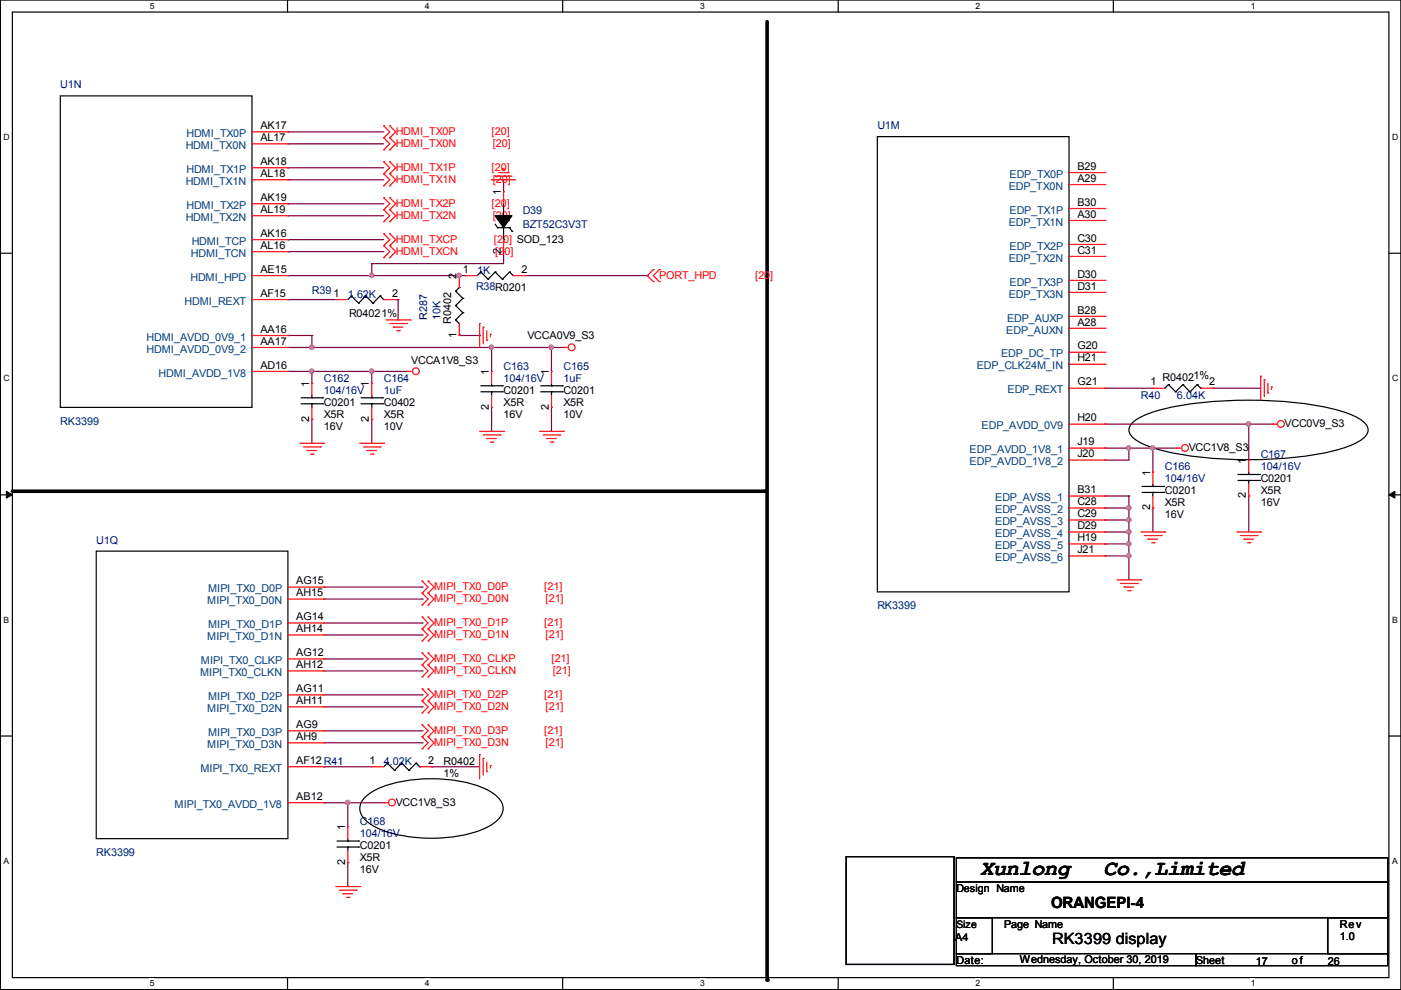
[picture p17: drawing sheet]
<svg xmlns="http://www.w3.org/2000/svg" width="297mm" height="210mm" viewBox="0 0 297 210" stroke-linecap="round" stroke-linejoin="round" font-family="sans-serif">
<defs><g id="words">
<g font-size="4.6">
<text x="207.9" y="185.4">Xunlong</text>
<text x="233.9" y="185.4">Co.,Limited</text>
</g>
<g font-size="3.3">
<text x="222.8" y="192.5">ORANGEPI-4</text>
<text x="223.1" y="200.1">RK3399 display</text>
</g>
<g font-size="2.3" fill="#00007f">
<text x="12.8" y="18.7">U1N</text>
<text x="186" y="27.4">U1M</text>
<text x="110.8" y="45.4">D39</text>
<text x="110.8" y="48.4">BZT52C3V3T</text>
<text x="101.2" y="58.1">1K</text>
<text x="66.1" y="62.4">R39</text>
<text x="73.7" y="63.2">1.62K</text>
<text x="100.9" y="61.4">R38R0201</text>
<text x="90.6" y="67.8" transform="rotate(-90 90.6 67.8)">R287</text>
<text x="93.4" y="67.8" transform="rotate(-90 93.4 67.8)">10K</text>
<text x="68.7" y="81">C162</text>
<text x="68.7" y="83.5">104/16V</text>
<text x="81.4" y="81">C164</text>
<text x="81.4" y="83.5">1uF</text>
<text x="106.8" y="78.4">C163</text>
<text x="106.8" y="81">104/16V</text>
<text x="119.5" y="78.4">C165</text>
<text x="119.5" y="81">1uF</text>
<text x="241.9" y="84.5">R40</text>
<text x="249.5" y="84.5">6.04K</text>
<text x="12.8" y="90.1">RK3399</text>
<text x="247" y="99.8">C166</text>
<text x="267.3" y="97.2">C167</text>
<text x="267.3" y="99.8">104/16V</text>
<text x="247" y="102.3">104/16V</text>
<text x="20.4" y="115.2">U1Q</text>
<text x="186" y="129.2">RK3399</text>
<text x="81.4" y="162.2">4.02K</text>
<text x="76.3" y="174.9">C168</text>
<text x="76.3" y="177.5">104/16V</text>
<text x="20.4" y="181.5">RK3399</text>
</g>
<g font-size="2.3" fill="#003f7f">
<text x="39.5" y="29.1">HDMI_TX0P</text>
<text x="39.4" y="31.6">HDMI_TX0N</text>
<text x="39.4" y="39.2">HDMI_TX1N</text>
<text x="39.5" y="36.7">HDMI_TX1P</text>
<text x="213.9" y="40.2">EDP_TX0N</text>
<text x="214" y="37.7">EDP_TX0P</text>
<text x="39.4" y="46.8">HDMI_TX2N</text>
<text x="39.5" y="44.3">HDMI_TX2P</text>
<text x="213.9" y="47.9">EDP_TX1N</text>
<text x="214" y="45.3">EDP_TX1P</text>
<text x="40.6" y="51.9">HDMI_TCP</text>
<text x="214" y="52.9">EDP_TX2P</text>
<text x="40.4" y="59.5">HDMI_HPD</text>
<text x="40.5" y="54.5">HDMI_TCN</text>
<text x="213.9" y="55.5">EDP_TX2N</text>
<text x="39.1" y="64.6">HDMI_REXT</text>
<text x="213.9" y="63.1">EDP_TX3N</text>
<text x="214" y="60.6">EDP_TX3P</text>
<text x="213.4" y="70.7">EDP_AUXN</text>
<text x="213.5" y="68.2">EDP_AUXP</text>
<text x="31.1" y="72.2">HDMI_AVDD_0V9_1</text>
<text x="31.1" y="74.8">HDMI_AVDD_0V9_2</text>
<text x="212.3" y="75.8">EDP_DC_TP</text>
<text x="33.6" y="79.9">HDMI_AVDD_1V8</text>
<text x="207.1" y="78.3">EDP_CLK24M_IN</text>
<text x="213.6" y="83.4">EDP_REXT</text>
<text x="208.1" y="91">EDP_AVDD_0V9</text>
<text x="205.6" y="96.1">EDP_AVDD_1V8_1</text>
<text x="205.6" y="98.7">EDP_AVDD_1V8_2</text>
<text x="211" y="106.3">EDP_AVSS_1</text>
<text x="211" y="108.8">EDP_AVSS_2</text>
<text x="211" y="111.4">EDP_AVSS_3</text>
<text x="211" y="113.9">EDP_AVSS_4</text>
<text x="211" y="116.4">EDP_AVSS_5</text>
<text x="211" y="119">EDP_AVSS_6</text>
<text x="44.1" y="125.6">MIPI_TX0_D0P</text>
<text x="43.9" y="128.1">MIPI_TX0_D0N</text>
<text x="43.9" y="135.7">MIPI_TX0_D1N</text>
<text x="44.1" y="133.2">MIPI_TX0_D1P</text>
<text x="42.4" y="143.4">MIPI_TX0_CLKN</text>
<text x="42.6" y="140.8">MIPI_TX0_CLKP</text>
<text x="44.1" y="148.4">MIPI_TX0_D2P</text>
<text x="43.9" y="151">MIPI_TX0_D2N</text>
<text x="43.9" y="158.6">MIPI_TX0_D3N</text>
<text x="44.1" y="156.1">MIPI_TX0_D3P</text>
<text x="42.5" y="163.7">MIPI_TX0_REXT</text>
<text x="37" y="171.3">MIPI_TX0_AVDD_1V8</text>
</g>
<g font-size="2.3">
<text x="55.2" y="27.4">AK17</text>
<text x="55.2" y="29.9">AL17</text>
<text x="55.2" y="35">AK18</text>
<text x="228.4" y="36">B29</text>
<text x="55.2" y="37.5">AL18</text>
<text x="106.2" y="41.4" transform="rotate(-90 106.2 41.4)">1</text>
<text x="228.4" y="38.5">A29</text>
<text x="55.2" y="42.6">AK19</text>
<text x="55.2" y="45.1">AL19</text>
<text x="228.4" y="46.2">A30</text>
<text x="228.4" y="43.6">B30</text>
<text x="55.2" y="52.8">AL16</text>
<text x="55.2" y="50.2">AK16</text>
<text x="106.2" y="53.9" transform="rotate(-90 106.2 53.9)">2</text>
<text x="228.4" y="53.8">C31</text>
<text x="228.4" y="51.2">C30</text>
<text x="55.2" y="57.8">AE15</text>
<text x="96.8" y="59.2" transform="rotate(-90 96.8 59.2)">2</text>
<text x="98.1" y="57.8">1</text>
<text x="110.6" y="57.8">2</text>
<text x="228.4" y="58.9">D30</text>
<text x="55.2" y="62.9">AF15</text>
<text x="70.7" y="62.9">1</text>
<text x="83.1" y="62.9">2</text>
<text x="228.4" y="61.4">D31</text>
<text x="55.2" y="70.5">AA16</text>
<text x="74" y="67.2">R04021%</text>
<text x="95.7" y="68.6" transform="rotate(-90 95.7 68.6)">R0402</text>
<text x="96.8" y="71.6" transform="rotate(-90 96.8 71.6)">1</text>
<text x="111.8" y="71.8">VCCA0V9_S3</text>
<text x="228.4" y="69">A28</text>
<text x="228.4" y="66.5">B28</text>
<text x="55.2" y="73.1">AA17</text>
<text x="87.2" y="77.1">VCCA1V8_S3</text>
<text x="228.4" y="74.1">G20</text>
<text x="228.4" y="76.6">H21</text>
<text x="55.2" y="78.2">AD16</text>
<text x="65.5" y="82.1" transform="rotate(-90 65.5 82.1)">1</text>
<text x="78.2" y="82.1" transform="rotate(-90 78.2 82.1)">1</text>
<text x="103.6" y="79.5" transform="rotate(-90 103.6 79.5)">1</text>
<text x="106.8" y="83.5">C0201</text>
<text x="116.3" y="79.5" transform="rotate(-90 116.3 79.5)">1</text>
<text x="119.5" y="83.5">C0201</text>
<text x="228.4" y="81.7">G21</text>
<text x="243.9" y="81.7">1</text>
<text x="246.5" y="80.7">R04021%</text>
<text x="256.4" y="81.7">2</text>
<text x="65.5" y="89.4" transform="rotate(-90 65.5 89.4)">2</text>
<text x="68.7" y="86">C0201</text>
<text x="68.7" y="88.6">X5R</text>
<text x="78.2" y="89.4" transform="rotate(-90 78.2 89.4)">2</text>
<text x="81.4" y="86">C0402</text>
<text x="81.4" y="88.6">X5R</text>
<text x="103.6" y="86.9" transform="rotate(-90 103.6 86.9)">2</text>
<text x="106.8" y="86">X5R</text>
<text x="106.8" y="88.6">16V</text>
<text x="116.3" y="86.9" transform="rotate(-90 116.3 86.9)">2</text>
<text x="119.5" y="86">X5R</text>
<text x="119.5" y="88.6">10V</text>
<text x="228.4" y="89.3">H20</text>
<text x="68.7" y="91.1">16V</text>
<text x="81.4" y="91.1">10V</text>
<text x="228.4" y="94.4">J19</text>
<text x="252.1" y="95.7">VCC1V8_S3</text>
<text x="272.4" y="90.6">VCC0V9_S3</text>
<text x="228.4" y="97">J20</text>
<text x="243.8" y="100.9" transform="rotate(-90 243.8 100.9)">1</text>
<text x="264.2" y="98.3" transform="rotate(-90 264.2 98.3)">1</text>
<text x="228.4" y="104.6">B31</text>
<text x="228.4" y="107.1">C28</text>
<text x="247" y="104.8">C0201</text>
<text x="247" y="107.4">X5R</text>
<text x="264.2" y="105.7" transform="rotate(-90 264.2 105.7)">2</text>
<text x="267.3" y="102.3">C0201</text>
<text x="267.3" y="104.8">X5R</text>
<text x="267.3" y="107.4">16V</text>
<text x="228.4" y="109.7">C29</text>
<text x="228.4" y="112.2">D29</text>
<text x="243.8" y="108.2" transform="rotate(-90 243.8 108.2)">2</text>
<text x="247" y="109.9">16V</text>
<text x="228.4" y="114.7">H19</text>
<text x="228.4" y="117.3">J21</text>
<text x="62.8" y="123.9">AG15</text>
<text x="62.8" y="126.4">AH15</text>
<text x="62.8" y="131.5">AG14</text>
<text x="62.8" y="134">AH14</text>
<text x="62.8" y="139.1">AG12</text>
<text x="62.8" y="141.7">AH12</text>
<text x="62.8" y="146.7">AG11</text>
<text x="62.8" y="149.3">AH11</text>
<text x="62.8" y="154.4">AG9</text>
<text x="62.8" y="156.9">AH9</text>
<text x="62.8" y="162">AF12 R41</text>
<text x="78.3" y="162">1</text>
<text x="90.8" y="162">2</text>
<text x="94.1" y="162.2">R0402</text>
<text x="94.1" y="164.8">1%</text>
<text x="62.8" y="169.6">AB12</text>
<text x="83.9" y="170.9">VCC1V8_S3</text>
<text x="73.2" y="176" transform="rotate(-90 73.2 176)">1</text>
<text x="73.2" y="183.4" transform="rotate(-90 73.2 183.4)">2</text>
<text x="76.3" y="180">C0201</text>
<text x="76.3" y="182.6">X5R</text>
<text x="76.3" y="185.1">16V</text>
<text x="202.8" y="189.2">Design Name</text>
<text x="212.9" y="196.8">Page Name</text>
<text x="284.1" y="196.8">Rev</text>
<text x="202.5" y="199.6">A4</text>
<text x="284.1" y="199.3">1.0</text>
<text x="202.8" y="204.4">Date:</text>
<text x="216.2" y="204.1">Wednesday, October 30, 2019</text>
<text x="253.6" y="204.4">Sheet</text>
<text x="266.3" y="204.7">17</text>
<text x="273.9" y="204.4">o f</text>
<text x="281.5" y="204.7">26</text>
</g>
<g font-size="2.3" fill="#f00">
<text x="83.9" y="28.6">HDMI_TX0P</text>
<text x="104.2" y="28.6">[20]</text>
<text x="83.9" y="31.2">HDMI_TX0N</text>
<text x="104.5" y="31.2">[20]</text>
<text x="83.9" y="36.3">HDMI_TX1P</text>
<text x="83.9" y="38.8">HDMI_TX1N</text>
<text x="104.2" y="36.3">[20]</text>
<text x="104.5" y="38.8">[20]</text>
<text x="83.9" y="43.9">HDMI_TX2P</text>
<text x="83.9" y="46.4">HDMI_TX2N</text>
<text x="104.2" y="43.9">[20]</text>
<text x="104.5" y="46.4">[20]</text>
<text x="83.9" y="51.5">HDMI_TXCP</text>
<text x="104.7" y="51.5">[20] SOD_123</text>
<text x="83.9" y="54">HDMI_TXCN</text>
<text x="105" y="54">[20]</text>
<text x="139.8" y="59.1">PORT_HPD</text>
<text x="160.1" y="59.1">[20]</text>
<text x="92" y="125.2">MIPI_TX0_D0P</text>
<text x="115.4" y="125.2">[21]</text>
<text x="92" y="127.7">MIPI_TX0_D0N</text>
<text x="115.7" y="127.7">[21]</text>
<text x="92" y="132.8">MIPI_TX0_D1P</text>
<text x="92" y="135.3">MIPI_TX0_D1N</text>
<text x="115.4" y="132.8">[21]</text>
<text x="115.7" y="135.3">[21]</text>
<text x="92" y="140.4">MIPI_TX0_CLKP</text>
<text x="92" y="142.9">MIPI_TX0_CLKN</text>
<text x="116.9" y="140.4">[21]</text>
<text x="117.2" y="142.9">[21]</text>
<text x="92" y="148">MIPI_TX0_D2P</text>
<text x="115.4" y="148">[21]</text>
<text x="92" y="155.6">MIPI_TX0_D3P</text>
<text x="92" y="150.6">MIPI_TX0_D2N</text>
<text x="115.4" y="155.6">[21]</text>
<text x="115.7" y="150.6">[21]</text>
<text x="92" y="158.2">MIPI_TX0_D3N</text>
<text x="115.7" y="158.2">[21]</text>
</g>
<text font-size="2.2" x="202.8" y="196.7">Size</text>
<g font-size="1.8">
<text x="31.7" y="1.9">5</text>
<text x="90.1" y="1.9">4</text>
<text x="148.4" y="1.9">3</text>
<text x="206.8" y="1.9">2</text>
<text x="265.2" y="1.9">1</text>
<text x=".8" y="29.7">D</text>
<text x="295.1" y="29.7">D</text>
<text x=".8" y="80.9">C</text>
<text x="295.1" y="80.9">C</text>
<text x=".8" y="132.1">B</text>
<text x="295.1" y="132.1">B</text>
<text x=".8" y="183.2">A</text>
<text x="295.1" y="183.2">A</text>
<text x="31.7" y="209.1">5</text>
<text x="90.1" y="209.1">4</text>
<text x="148.4" y="209.1">3</text>
<text x="206.8" y="209.1">2</text>
<text x="265.2" y="209.1">1</text>
</g>
</g></defs>
<path d="M.1 0h296.9v209.8h-296.9zM2.6 2.6h291.9v204.7h-291.9z" fill="none" stroke="#000" stroke-width=".25"/>
<g fill="#fff">
<path d="M31.8 .3h.9v1.9h-.9z"/>
<path d="M31.8 207.5h.9v2h-.9z"/>
</g>
<path d="M61 0v2.6M61 207.3v2.5" fill="none" stroke="#000" stroke-width=".25"/>
<g fill="#fff">
<path d="M90.1 .3h.9v1.9h-.9z"/>
<path d="M90.1 207.5h.9v2h-.9z"/>
</g>
<path d="M119.3 0v2.6M119.3 207.3v2.5" fill="none" stroke="#000" stroke-width=".25"/>
<g fill="#fff">
<path d="M148.4 .3h1v1.9h-1z"/>
<path d="M148.4 207.5h1v2h-1z"/>
</g>
<path d="M177.7 0v2.6M177.7 207.3v2.5" fill="none" stroke="#000" stroke-width=".25"/>
<g fill="#fff">
<path d="M206.8 .3h1v1.9h-1z"/>
<path d="M206.8 207.5h1v2h-1z"/>
</g>
<path d="M236.1 0v2.6M236.1 207.3v2.5" fill="none" stroke="#000" stroke-width=".25"/>
<g fill="#fff">
<path d="M265.2 .3h.9v1.9h-.9z"/>
<path d="M265.2 207.5h.9v2h-.9z"/>
<path d="M.8 28.1h1.1v2h-1.1z"/>
<path d="M295.1 28.1h1.2v2h-1.2z"/>
<path d="M.8 79.3h1.1v1.9h-1.1z"/>
<path d="M295.1 79.3h1.2v1.9h-1.2z"/>
</g>
<path d="M.1 53.7h2.5M294.5 53.7h2.5" fill="none" stroke="#000" stroke-width=".25"/>
<g fill="#fff">
<path d="M.8 130.5h1.1v1.9h-1.1z"/>
<path d="M295.1 130.5h1.1v1.9h-1.1z"/>
</g>
<path d="M.1 104.9h2.5M294.5 104.9h2.5" fill="none" stroke="#000" stroke-width=".25"/>
<path d="M1.4 104.2l1.2 .7-1.2 .7zM294.5 104.9l1.2-.7v1.4z" fill="#000" stroke="#000" stroke-width=".21"/>
<g fill="#fff">
<path d="M.8 181.6h1v2h-1z"/>
<path d="M295.1 181.6h1.1v2h-1.1z"/>
</g>
<g fill="none" stroke="#000" stroke-width=".25">
<path d="M12.8 20.3h40.6v66.1h-40.6zM186 29h40.7v96.5h-40.7zM101.9 57.7h.1M101.9 57.7l-.7 .7M101.9 57.7l1.6 1.5M103.5 59.2h.1M105 57.7h.1M105 47.5l.5 .8M105 57.7l-1.5 1.5M105 57.7l1.5 1.5M105.5 48.3h.1M105.5 48.3h2.5"/>
<path d="M106.5 59.2h.1M106.8 45.7h.1M106.8 50.8h.1M106.8 43.2v2.5M106.8 48.3v2.5M108 48.3h.1M108 57.7h.1M108 48.3l.5 .7M108 57.7l-1.5 1.5M108 57.7l.8 .7M108.5 49h.1M108.8 58.4h.1"/>
<path d="M74.5 62.8h.1M74.5 62.8l-.8 .7M74.5 62.8l1.5 1.5M76 64.3h.1M77.6 62.8h.1M77.6 62.8l-1.6 1.5M77.6 62.8l1.5 1.5M79.1 64.3h.1M80.6 62.8h.1M80.6 62.8l-1.5 1.5M80.6 62.8l.8 .7M81.4 63.5h.1"/>
<path d="M96.6 67.8h.1M96.6 64.8h.1M96.6 61.7h.1M96.6 67.8l.8 .8M96.6 64.8l1.5 1.5M96.6 61.7l1.5 1.6M97.4 61h.1M97.4 61l-.8 .7M98.1 66.3h.1M98.1 63.3h.1M98.1 66.3l-1.5 1.5M98.1 63.3l-1.5 1.5"/>
<path d="M63.8 85.6h4.6M63.8 84.3h4.6M66.1 84.3h.1M66.1 85.6h.1M66.1 83.8v.5M66.1 85.6v.8M68.4 85.6h.1M68.4 84.3h.1M76.5 85.6h4.6M76.5 84.3h4.6M78.8 84.3h.1M78.8 85.6h.1"/>
<path d="M78.8 83.8v.5M78.8 85.6v.8M81.1 85.6h.1M81.1 84.3h.1M101.9 83.1h4.6M101.9 81.8h4.6M104.2 81.8h.1M104.2 83.1h.1M104.2 81.3v.5M104.2 83.1v.7M106.5 83.1h.1M106.5 81.8h.1"/>
<path d="M114.6 83.1h4.6M114.6 81.8h4.6M116.9 81.8h.1M116.9 83.1h.1M116.9 81.3v.5M116.9 83.1v.7M119.2 83.1h.1M119.2 81.8h.1M240.4 89.4a20.2 20.2 0 0 1 9-3.3 88.2 88.2 0 0 1 34 .8 12.3 12.3 0 0 1 6.2 3.1 1.95 1.95 0 0 1-.5 2.9 20.2 20.2 0 0 1-9 3.3 88.2 88.2 0 0 1-34.1-.8 12.3 12.3 0 0 1-6.2-3 1.95 1.95 0 0 1 .6-3zM247.7 81.5h.1M247.7 81.5l-.7 .8M247.7 81.5l1.6 1.6"/>
<path d="M249.3 83.1h.1M250.8 81.5h.1M250.8 81.5l-1.5 1.6M250.8 81.5l1.5 1.6M252.3 83.1h.1M253.8 81.5h.1M253.8 81.5l-1.5 1.6M253.8 81.5l.8 .8M254.6 82.3h.1M20.4 116.9h40.6v60.9h-40.6zM242.1 104.4h4.6M242.1 103.1h4.6"/>
<path d="M244.4 103.1h.1M244.4 104.4h.1M244.4 102.6v.5M244.4 104.4v.8M246.7 104.4h.1M246.7 103.1h.1M262.5 101.9h4.5M262.5 100.6h4.5M264.8 100.6h.1M264.8 101.9h.1M264.8 100.1v.5M264.8 101.9v.7"/>
<path d="M267 101.9h.1M267 100.6h.1M.1 156.1h2.5M294.5 156.1h2.5M71.5 179.6h4.5M71.5 178.3h4.5M73.7 178.3h.1M73.7 179.6h.1M73.7 177.8v.5M73.7 179.6v.8M76 179.6h.1M76 178.3h.1"/>
<path d="M77.2 169.3a15.7 15.7 0 0 1 9.2-3.8 31 31 0 0 1 16.9 2 5 5 0 0 1 3.4 3.9 5 5 0 0 1-3.4 4 31.3 31.3 0 0 1-20 1.3 11.3 11.3 0 0 1-6.6-3.8 2.92 2.92 0 0 1 .5-3.6zM82.1 161.8h.1M82.1 161.8l-.7 .8M82.1 161.8l1.6 1.5M83.7 163.3h.1M85.2 161.8h.1M85.2 161.8l-1.5 1.5M85.2 161.8l1.5 1.5M86.7 163.3h.1M88.2 161.8h.1M88.2 161.8l-1.5 1.5M88.2 161.8l.8 .8"/>
<path d="M89 162.6h.1M179.4 181.6h22.9v22.9h-22.9zM202.8 181.9h91.4v5.1h-91.4zM202.8 187h91.4v7.6h-91.4zM202.8 194.6h7.6v7.6h-7.6zM281.5 194.6h12.7v7.6h-12.7zM202.8 202.2h50.8v2.5h-50.8zM253.6 202.2h40.6v2.5h-40.6z"/>
</g>
<path d="M162.6 4.6v203.2M2.6 104.2h159.5" fill="none" stroke="#000" stroke-width=".76"/>
<g fill="#000">
<circle cx="162.1" cy="104.2" r=".38"/>
<circle cx="162.6" cy="207.8" r=".38"/>
</g>
<g fill="none" stroke="#7f003f" stroke-width=".25">
<path d="M61 28h.1M61 30.5h.1M61 35.6h.1M61 38.1h.1M61 28h20.4M61 30.5h20.4M61 35.6h20.4M61 38.1h20.4M106.8 38.1h.1M106.8 38.1v2.6M61 58.4h.1M61 43.2h.1"/>
<path d="M61 45.7h.1M61 50.8h.1M61 53.4h.1M61 58.4h37.6M61 43.2h20.4M61 45.7h20.4M61 50.8h20.4M61 53.4h20.4M78.8 55.9h.1M78.8 55.9v2.5M97.4 58.4h.1M98.6 58.4h.1"/>
<path d="M106.8 53.4h.1M106.8 53.4v2.5h-28M111.3 58.4h25.9M137.2 58.4h.1M61 78.8h.1M61 71.1h.1M61 63.5h.1M61 73.7h58.5M61 78.8h25.4M61 71.1h5.1M61 63.5h10.2M66.1 73.7h.1"/>
<path d="M66.1 78.8h.1M66.1 71.1h.1M66.1 71.1v2.6M66.1 78.8v2.5M78.8 78.8h.1M78.8 78.8v2.5M83.9 63.5h.1M83.9 63.5h.5M84.4 63.5h.1M84.4 63.5v4.3M97.4 70.9h.1M97.4 70.9v.2h4.3"/>
<path d="M101.7 71.1h.1M104.2 73.7h.1M104.2 73.7v5.1M116.9 73.7h.1M116.9 73.7v5.1M119.5 73.7h.1M66.1 88.9h.1M66.1 88.9v5.1M78.8 88.9h.1M78.8 88.9v5.1M104.2 86.4h.1M104.2 86.4v5.1"/>
<path d="M116.9 86.4h.1M116.9 86.4v5.1M234.3 89.9h.1M234.3 95h.1M234.3 97.6h.1M234.3 82.3h.1M234.3 89.9h35.5M234.3 95h15.2M234.3 82.3h10.1M239.4 95h.1M239.4 95v2.6h-5.1M244.4 95h.1"/>
<path d="M244.4 95v5.1M257.1 82.3h.1M257.1 82.3h10.2M264.8 89.9h.1M264.8 89.9v7.7M234.3 107.7h.1M234.3 105.2h.1M234.3 110.3h.1M234.3 112.8h.1M234.3 115.3h.1M234.3 117.9h.1M234.3 107.7h5.1"/>
<path d="M234.3 105.2h5.1M234.3 110.3h5.1M234.3 112.8h5.1M234.3 115.3h5.1M234.3 117.9h5.1M239.4 105.2h.1M239.4 107.7h.1M239.4 110.3h.1M239.4 112.8h.1M239.4 115.3h.1M239.4 117.9h.1M239.4 105.2v17.8"/>
<path d="M244.4 107.7h.1M244.4 107.7v5.1M264.8 105.2h.1M264.8 105.2v7.6M68.7 134.6h20.8M68.7 139.7h20.8M68.7 132.1h20.8M68.7 124.5h20.8M68.7 127h20.8M89.5 134.6h.1M89.5 139.7h.1M89.5 132.1h.1"/>
<path d="M89.5 124.5h.1M89.5 127h.1M68.7 155h20.8M68.7 157.5h20.8M68.7 147.3h20.8M68.7 149.9h20.8M68.7 142.3h20.8M89.5 155h.1M89.5 157.5h.1M89.5 147.3h.1M89.5 149.9h.1M89.5 142.3h.1"/>
<path d="M68.7 170.2h.1M68.7 162.6h.1M68.7 170.2h12.7M68.7 162.6h10.1M73.7 170.2h.1M73.7 170.2v5.1M81.4 170.2h.1M91.5 162.6h.1M91.5 162.6h10.2M73.7 182.9h.1M73.7 182.9v5.1"/>
</g>
<g fill="#f0f" stroke="#f0f" stroke-width=".25">
<circle cx="78.8" cy="58.4" r=".47"/>
<circle cx="73.7" cy="170.2" r=".47"/>
<circle cx="116.9" cy="73.6" r=".47"/>
<circle cx="78.8" cy="78.7" r=".47"/>
<circle cx="66.1" cy="78.7" r=".47"/>
<circle cx="239.3" cy="107.7" r=".47"/>
<circle cx="239.3" cy="110.2" r=".47"/>
<circle cx="239.3" cy="112.7" r=".47"/>
<circle cx="239.3" cy="115.3" r=".47"/>
<circle cx="239.3" cy="117.8" r=".47"/>
<circle cx="264.7" cy="89.9" r=".47"/>
<circle cx="244.4" cy="95" r=".47"/>
<circle cx="239.3" cy="95" r=".47"/>
<circle cx="66.1" cy="73.6" r=".47"/>
<circle cx="104.2" cy="73.6" r=".47"/>
<circle cx="97.3" cy="58.4" r=".47"/>
</g>
<g fill="none" stroke="#f00" stroke-width=".25">
<path d="M53.4 38.1h7.6M53.4 35.6h7.6M53.4 28h7.6M53.4 30.5h7.6M61 35.6h.1M61 38.1h.1M61 28h.1M61 30.5h.1M81.4 31.8h.1M81.4 29.2h.1M81.4 26.7h.1M81.4 36.8h.1"/>
<path d="M81.4 34.3h.1M81.4 39.4h.1M81.4 29.2l1.2 1.3-1.2 1.3M81.4 26.7l1.2 1.3-1.2 1.2M81.4 34.3l1.2 1.3-1.2 1.2M81.4 36.8l1.2 1.3-1.2 1.3M82.6 31.8h.1M82.6 29.2h.1M82.6 26.7h.1M82.6 36.8h.1M82.6 34.3h.1M82.6 39.4h.1"/>
<path d="M82.6 29.2l1.3 1.3-1.3 1.3M82.6 26.7l1.3 1.3-1.3 1.2M82.6 34.3l1.3 1.3-1.3 1.2M82.6 36.8l1.3 1.3-1.3 1.3M104.2 38.1h.1M104.2 38.1h5.1M105 37.4h.1M105 37.4h3.5M105.7 36.6h2.1M106.5 35.8h.1M106.5 35.8h.5M107.8 36.6h.1"/>
<path d="M226.7 36.6h7.6M226.7 39.1h7.6M234.3 36.6h.1M234.3 39.1h.1M53.4 43.2h7.6M53.4 45.7h7.6M53.4 53.4h7.6M53.4 50.8h7.6M53.4 58.4h7.6M61 43.2h.1M61 45.7h.1M61 53.4h.1"/>
<path d="M61 50.8h.1M61 58.4h.1M81.4 44.5h.1M81.4 41.9h.1M81.4 47h.1M81.4 52.1h.1M81.4 49.5h.1M81.4 54.6h.1M81.4 41.9l1.2 1.3-1.2 1.3M81.4 44.5l1.2 1.2-1.2 1.3M81.4 49.5l1.2 1.3-1.2 1.3M81.4 52.1l1.2 1.3-1.2 1.2"/>
<path d="M82.6 44.5h.1M82.6 41.9h.1M82.6 47h.1M82.6 52.1h.1M82.6 49.5h.1M82.6 54.6h.1M82.6 41.9l1.3 1.3-1.3 1.3M82.6 44.5l1.3 1.2-1.3 1.3M82.6 49.5l1.3 1.3-1.3 1.3M82.6 52.1l1.3 1.3-1.3 1.2M97.4 58.4h.1M97.4 58.4v2.6"/>
<path d="M98.6 58.4h.1M98.6 58.4h2.6M106.8 40.7h.1M106.8 53.4h.1M106.8 40.7v2.5M106.8 50.8v2.6M108.8 58.4h2.5M111.3 58.4h.1M138.5 57.2h.1M138.5 59.7h.1M138.5 57.2l-1.3 1.2 1.3 1.3M139.8 59.7h.1"/>
<path d="M139.8 57.2h.1M139.8 57.2l-1.3 1.2 1.3 1.3M226.7 59.5h7.6M226.7 54.4h7.6M226.7 51.8h7.6M226.7 46.8h7.6M226.7 44.2h7.6M234.3 59.5h.1M234.3 54.4h.1M234.3 51.8h.1M234.3 46.8h.1M234.3 44.2h.1"/>
<path d="M53.4 78.8h7.6M53.4 73.7h7.6M53.4 71.1h7.6M53.4 63.5h7.6M61 71.1h.1M61 78.8h.1M61 63.5h.1M61 73.7h.1M71.2 63.5h.1M71.2 63.5h2.5M81.4 63.5h2.5M81.9 67.8h5.1"/>
<path d="M82.6 68.6h3.6M83.4 69.4h.1M83.4 69.4h2M83.9 63.5h.1M84.2 70.1h.5M84.7 70.1h.1M86.2 68.6h.1M86.4 78.8h.1M86.4 78.8h1.1M87 67.8h.1M97.4 71.1h.1M97.4 68.6v2.5"/>
<path d="M101.7 68.6h.1M101.7 68.6v5.1M102.4 69.4h.1M102.4 69.4v3.5M103.2 72.2h.1M103.2 70.1v2.1M104 70.9h.1M104 70.9v.5M104.2 78.8h.1M104.2 78.8v2.5M116.9 78.8h.1M116.9 78.8v2.5"/>
<path d="M119.5 73.7h.1M119.5 73.7h1M226.7 74.7h7.6M226.7 69.6h7.6M226.7 67.1h7.6M226.7 62h7.6M226.7 77.2h7.6M234.3 74.7h.1M234.3 69.6h.1M234.3 67.1h.1M234.3 62h.1M234.3 77.2h.1"/>
<path d="M267.3 79.8h.1M267.3 79.8v5.1M63.6 94h5.1M64.3 94.8h3.6M65.1 95.5h.1M65.1 95.5h2M65.9 96.3h.5M66.1 81.3h.1M66.1 88.9h.1M66.1 81.3v2.5M66.1 86.4v2.5M66.4 96.3h.1"/>
<path d="M67.9 94.8h.1M68.7 94h.1M76.3 94h5.1M77 94.8h3.6M77.8 95.5h.1M77.8 95.5h2M78.6 96.3h.5M78.8 81.3h.1M78.8 88.9h.1M78.8 81.3v2.5M78.8 86.4v2.5M79.1 96.3h.1"/>
<path d="M80.6 94.8h.1M81.4 94h.1M101.7 91.5h5.1M102.4 92.2h3.6M103.2 93h.1M103.2 93h2M104 93.7h.5M104.2 86.4h.1M104.2 83.8v2.6M104.5 93.7h.1M106 92.2h.1M106.8 91.5h.1"/>
<path d="M114.4 91.5h5.1M115.1 92.2h3.6M115.9 93h.1M115.9 93h2M116.7 93.7h.5M116.9 86.4h.1M116.9 83.8v2.6M117.2 93.7h.1M118.7 92.2h.1M119.5 91.5h.1M226.7 95h7.6M226.7 89.9h7.6"/>
<path d="M226.7 97.6h7.6M226.7 82.3h7.6M234.3 95h.1M234.3 97.6h.1M234.3 89.9h.1M234.3 82.3h.1M244.4 82.3h.1M244.4 82.3h2.6M249.5 95h.1M249.5 95h1M254.6 82.3h2.5M257.1 82.3h.1"/>
<path d="M264.8 97.6h.1M264.8 97.6v2.5M268.1 80.5h.1M268.1 80.5v3.6M268.8 83.3h.1M268.8 81.3v2M269.6 82.1h.1M269.6 82.1v.5M269.8 89.9h.1M269.8 89.9h1M226.7 112.8h7.6M226.7 105.2h7.6"/>
<path d="M226.7 107.7h7.6M226.7 110.3h7.6M226.7 115.3h7.6M226.7 117.9h7.6M234.3 105.2h.1M234.3 107.7h.1M234.3 110.3h.1M234.3 112.8h.1M234.3 115.3h.1M234.3 117.9h.1M241.9 112.8h5.1M242.7 113.6h3.5"/>
<path d="M243.4 114.3h.1M243.4 114.3h2M244.2 115.1h.5M244.4 100.1h.1M244.4 107.7h.1M244.4 100.1v2.5M244.4 105.2v2.5M244.7 115.1h.1M246.2 113.6h.1M247 112.8h.1M262.2 112.8h5.1M263 113.6h3.5"/>
<path d="M263.7 114.3h.1M263.7 114.3h2.1M264.5 115.1h.5M264.8 105.2h.1M264.8 102.6v2.6M265 115.1h.1M266.5 113.6h.1M267.3 112.8h.1M61 124.5h7.7M61 127h7.7M61 132.1h7.7M61 134.6h7.7"/>
<path d="M61 139.7h7.7M68.7 124.5h.1M68.7 127h.1M68.7 132.1h.1M68.7 134.6h.1M68.7 139.7h.1M89.5 133.4h.1M89.5 130.8h.1M89.5 125.7h.1M89.5 123.2h.1M89.5 135.9h.1M89.5 138.4h.1"/>
<path d="M89.5 128.3h.1M89.5 130.8l1.3 1.3-1.3 1.3M89.5 123.2l1.3 1.3-1.3 1.2M89.5 133.4l1.3 1.2-1.3 1.3M89.5 138.4l1.3 1.3-1.3 1.3M89.5 125.7l1.3 1.3-1.3 1.3M90.8 133.4h.1M90.8 130.8h.1M90.8 125.7h.1M90.8 123.2h.1M90.8 135.9h.1M90.8 138.4h.1"/>
<path d="M90.8 128.3h.1M90.8 130.8l1.2 1.3-1.2 1.3M90.8 123.2l1.2 1.3-1.2 1.2M90.8 133.4l1.2 1.2-1.2 1.3M90.8 138.4l1.2 1.3-1.2 1.3M90.8 125.7l1.2 1.3-1.2 1.3M236.8 123h5.1M237.6 123.7h3.5M238.3 124.5h.1M238.3 124.5h2.1M239.1 125.2h.5M239.6 125.2h.1"/>
<path d="M241.1 123.7h.1M241.9 123h.1M61 147.3h7.7M61 149.9h7.7M61 155h7.7M61 157.5h7.7M61 142.3h7.7M68.7 147.3h.1M68.7 149.9h.1M68.7 155h.1M68.7 157.5h.1M68.7 142.3h.1"/>
<path d="M89.5 148.6h.1M89.5 146.1h.1M89.5 158.8h.1M89.5 156.2h.1M89.5 153.7h.1M89.5 151.1h.1M89.5 141h.1M89.5 143.5h.1M89.5 146.1l1.3 1.2-1.3 1.3M89.5 156.2l1.3 1.3-1.3 1.3M89.5 153.7l1.3 1.3-1.3 1.2M89.5 148.6l1.3 1.3-1.3 1.2"/>
<path d="M89.5 141l1.3 1.3-1.3 1.2M90.8 148.6h.1M90.8 146.1h.1M90.8 158.8h.1M90.8 156.2h.1M90.8 153.7h.1M90.8 151.1h.1M90.8 141h.1M90.8 143.5h.1M90.8 146.1l1.2 1.2-1.2 1.3M90.8 156.2l1.2 1.3-1.2 1.3M90.8 153.7l1.2 1.3-1.2 1.2"/>
<path d="M90.8 148.6l1.2 1.3-1.2 1.2M90.8 141l1.2 1.3-1.2 1.2M61 170.2h7.7M61 162.6h7.7M68.7 162.6h.1M68.7 170.2h.1M73.7 175.3h.1M73.7 175.3v2.5M78.8 162.6h.1M78.8 162.6h2.6M81.4 170.2h.1M81.4 170.2h1"/>
<path d="M89 162.6h2.5M91.5 162.6h.1M101.7 160h.1M101.7 160v5.1M102.4 160.8h.1M102.4 160.8v3.6M103.2 163.6h.1M103.2 161.6v2M104 162.3h.1M104 162.3v.5M71.2 188h5.1M72 188.7h3.5"/>
<path d="M72.7 189.5h.1M72.7 189.5h2.1M73.5 190.3h.5M73.7 182.9h.1M73.7 180.4v2.5M74 190.3h.1M75.5 188.7h.1M76.3 188h.1"/>
<circle cx="88.2" cy="78.7" r=".72"/>
<circle cx="121.2" cy="73.6" r=".72"/>
<circle cx="251.2" cy="95" r=".72"/>
<circle cx="271.6" cy="89.9" r=".72"/>
<circle cx="83.1" cy="170.2" r=".72"/>
</g>
<path d="M105 45.7h3.5l-1.7 2.6z" fill-rule="evenodd" fill="#000" stroke="#000" stroke-width=".25"/>
<use href="#words"/>
</svg>
